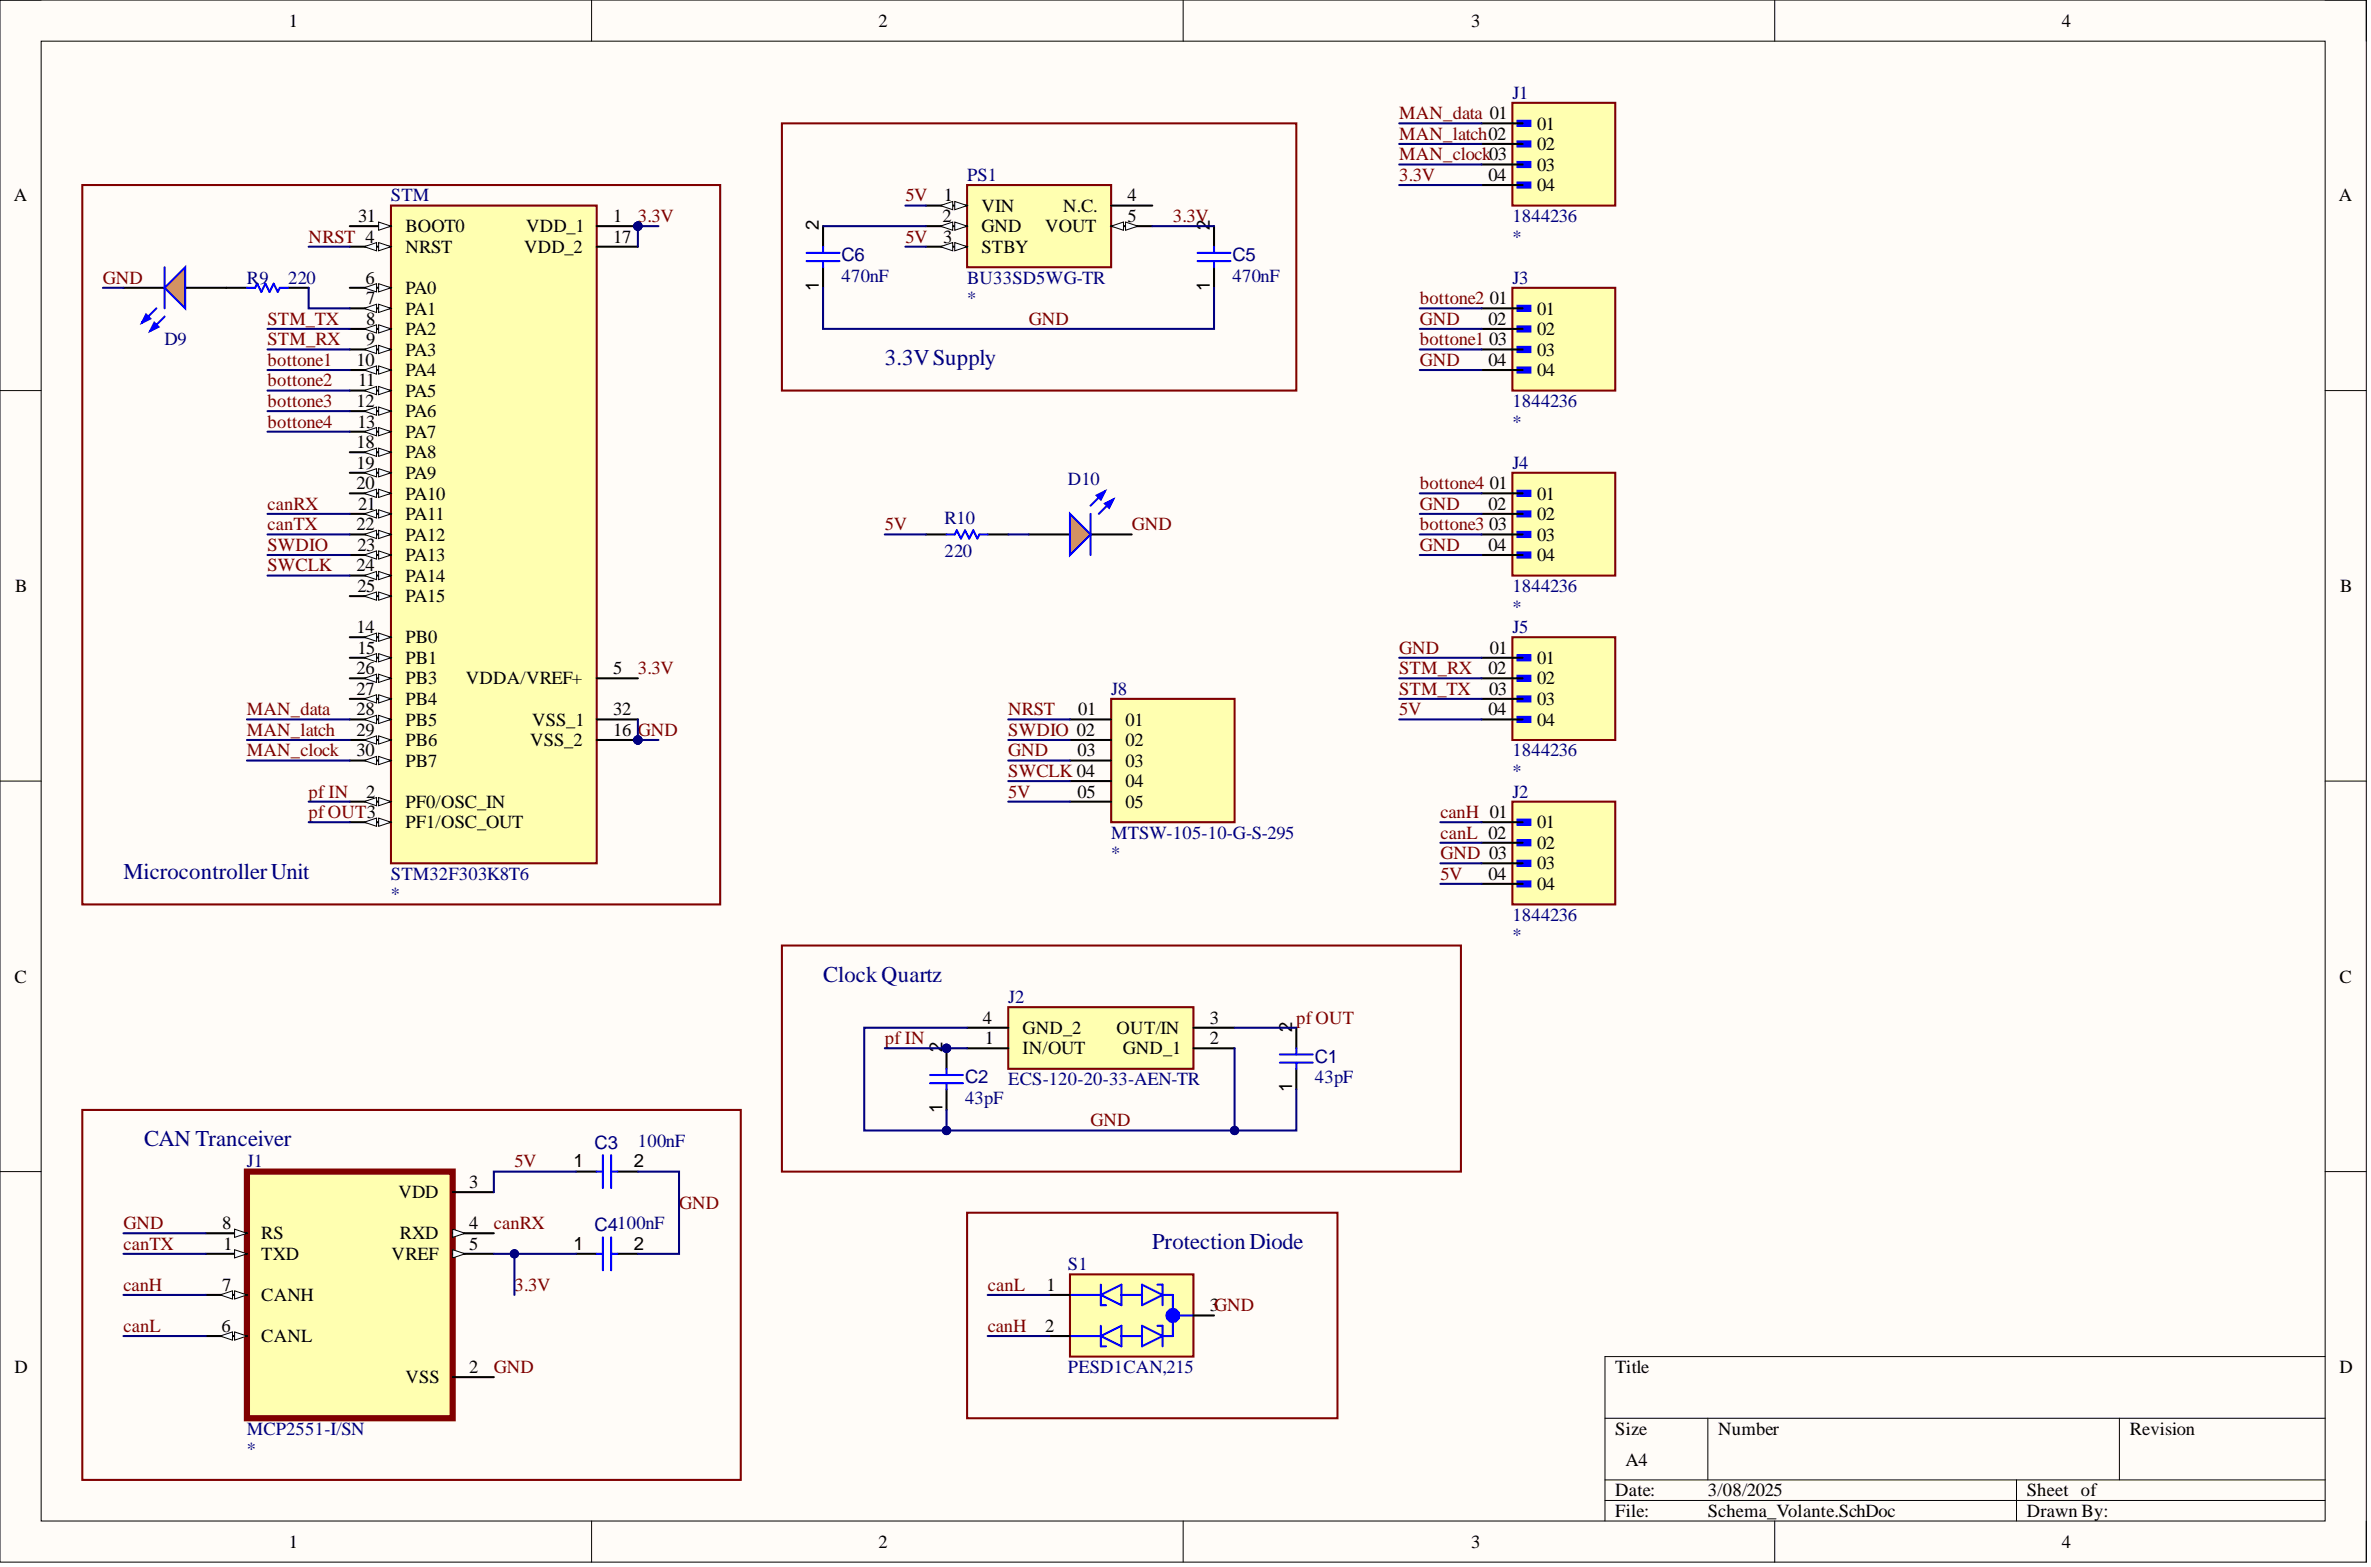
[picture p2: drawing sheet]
<svg xmlns="http://www.w3.org/2000/svg" width="292mm" height="193mm" viewBox="0 0 292 193" stroke-linecap="round" stroke-linejoin="round" font-family="sans-serif">
<defs><g id="words">
<g font-size="2.8" fill="#000080">
<text x="109" y="45">3.3VSupply</text>
<text x="15.2" y="108.3">MicrocontrollerUnit</text>
<text x="101.4" y="120.9">ClockQuartz</text>
<text x="17.7" y="141.2">CAN Tranceiver</text>
<text x="142" y="153.8">ProtectionDiode</text>
</g>
<g font-size="2.3">
<text x="35.6" y="3.3">1</text>
<text x="108.2" y="3.3">2</text>
<text x="181.3" y="3.3">3</text>
<text x="254" y="3.3">4</text>
<text x="189.4" y="16">01</text>
<text x="183.4" y="22.3">04</text>
<text x="189.4" y="18.5">02</text>
<text x="189.4" y="21">03</text>
<text x="189.4" y="23.5">04</text>
<text x="1.7" y="24.8">A</text>
<text x="44.1" y="27.3">31</text>
<text x="49.9" y="28.6">BOOT0</text>
<text x="64.8" y="28.6">VDD_1</text>
<text x="75.5" y="27.3">1</text>
<text x="75.5" y="29.9">17</text>
<text x="100.9" y="28.4" transform="rotate(-90 100.9 28.4)">2</text>
<text x="116.1" y="27.3">2</text>
<text x="116.2" y="29.9">3</text>
<text x="116.3" y="24.8">1</text>
<text x="120.9" y="26.1">VIN</text>
<text x="120.9" y="28.6">GND</text>
<text x="128.8" y="28.6">VOUT</text>
<text x="131" y="26.1">N.C.</text>
<text x="138.9" y="24.8">4</text>
<text x="138.9" y="27.3">5</text>
<text x="149.1" y="28.4" transform="rotate(-90 149.1 28.4)">2</text>
<text x="288.1" y="24.8">A</text>
<text x="45" y="34.9">6</text>
<text x="49.9" y="31.1">NRST</text>
<text x="64.6" y="31.1">VDD_2</text>
<text x="100.9" y="35.8" transform="rotate(-90 100.9 35.8)">1</text>
<text x="120.9" y="31.1">STBY</text>
<text x="149.1" y="35.8" transform="rotate(-90 149.1 35.8)">1</text>
<text x="45.1" y="37.5">7</text>
<text x="45.1" y="40">8</text>
<text x="49.9" y="36.2">PA0</text>
<text x="49.9" y="38.7">PA1</text>
<text x="49.9" y="41.3">PA2</text>
<text x="183.4" y="40">02</text>
<text x="183.5" y="37.5">01</text>
<text x="189.4" y="38.7">01</text>
<text x="189.4" y="41.3">02</text>
<text x="43.9" y="45.1">10</text>
<text x="44.1" y="47.6">11</text>
<text x="45.1" y="42.5">9</text>
<text x="49.9" y="43.8">PA3</text>
<text x="49.9" y="46.3">PA4</text>
<text x="183.4" y="45.1">04</text>
<text x="183.4" y="42.5">03</text>
<text x="189.4" y="43.8">03</text>
<text x="189.4" y="46.3">04</text>
<text x="43.9" y="50.1">12</text>
<text x="44" y="52.7">13</text>
<text x="49.9" y="48.9">PA5</text>
<text x="49.9" y="51.4">PA6</text>
<text x="49.9" y="53.9">PA7</text>
<text x="43.9" y="55.2">18</text>
<text x="43.9" y="57.7">19</text>
<text x="49.9" y="56.5">PA8</text>
<text x="49.9" y="59">PA9</text>
<text x="43.9" y="60.2">20</text>
<text x="43.9" y="65.3">22</text>
<text x="44.1" y="62.8">21</text>
<text x="49.9" y="61.5">PA10</text>
<text x="49.9" y="64">PA11</text>
<text x="183.4" y="62.8">02</text>
<text x="183.4" y="65.3">03</text>
<text x="183.5" y="60.2">01</text>
<text x="189.4" y="61.5">01</text>
<text x="189.4" y="64">02</text>
<text x="43.9" y="70.4">24</text>
<text x="44" y="67.8">23</text>
<text x="49.9" y="66.6">PA12</text>
<text x="49.9" y="69.1">PA13</text>
<text x="49.9" y="71.6">PA14</text>
<text x="183.4" y="67.8">04</text>
<text x="189.4" y="66.6">03</text>
<text x="189.4" y="69.1">04</text>
<text x="1.9" y="72.9">B</text>
<text x="43.9" y="78">14</text>
<text x="44" y="72.9">25</text>
<text x="49.9" y="74.2">PA15</text>
<text x="288.3" y="72.9">B</text>
<text x="43.9" y="83">26</text>
<text x="44" y="80.5">15</text>
<text x="49.9" y="79.2">PB0</text>
<text x="49.9" y="81.8">PB1</text>
<text x="75.5" y="83">5</text>
<text x="183.4" y="83">02</text>
<text x="183.5" y="80.5">01</text>
<text x="189.4" y="81.8">01</text>
<text x="43.9" y="85.6">27</text>
<text x="43.9" y="88.1">28</text>
<text x="49.9" y="84.3">PB3</text>
<text x="49.9" y="86.8">PB4</text>
<text x="49.9" y="89.4">PB5</text>
<text x="57.4" y="84.3">VDDA/VREF+</text>
<text x="65.6" y="89.4">VSS_1</text>
<text x="75.5" y="88.1">32</text>
<text x="132.8" y="88.1">01</text>
<text x="138.7" y="89.4">01</text>
<text x="183.4" y="88.1">04</text>
<text x="183.4" y="85.6">03</text>
<text x="189.4" y="84.3">02</text>
<text x="189.4" y="86.8">03</text>
<text x="189.4" y="89.4">04</text>
<text x="43.9" y="90.6">29</text>
<text x="43.9" y="93.2">30</text>
<text x="49.9" y="91.9">PB6</text>
<text x="49.9" y="94.4">PB7</text>
<text x="65.3" y="91.9">VSS_2</text>
<text x="75.5" y="90.6">16 GND</text>
<text x="132.7" y="93.2">03</text>
<text x="138.7" y="91.9">02</text>
<text x="138.7" y="94.4">03</text>
<text x="45.1" y="98.2">2</text>
<text x="49.9" y="99.5">PF0/OSC_IN</text>
<text x="132.7" y="98.2">05</text>
<text x="138.7" y="96.9">04</text>
<text x="138.7" y="99.5">05</text>
<text x="49.9" y="102">PF1/OSC_OUT</text>
<text x="189.4" y="102">01</text>
<text x="189.4" y="104.5">02</text>
<text x="189.4" y="107.1">03</text>
<text x="183.4" y="108.3">04</text>
<text x="189.4" y="109.6">04</text>
<text x="1.8" y="121">C</text>
<text x="288.2" y="121">C</text>
<text x="116.1" y="129.6" transform="rotate(-90 116.1 129.6)">2</text>
<text x="121.1" y="126.1">4</text>
<text x="121.3" y="128.6">1</text>
<text x="126" y="129.9">IN/OUT</text>
<text x="126" y="127.3">GND_2</text>
<text x="137.6" y="127.3">OUT/IN</text>
<text x="138.3" y="129.9">GND_1</text>
<text x="149.1" y="128.6">2</text>
<text x="149.1" y="126.1">3</text>
<text x="159.2" y="127.1" transform="rotate(-90 159.2 127.1)">2</text>
<text x="116.1" y="137" transform="rotate(-90 116.1 137)">1</text>
<text x="159.2" y="134.5" transform="rotate(-90 159.2 134.5)">1</text>
<text x="70.6" y="143.8">1</text>
<text x="78.1" y="143.8">2</text>
<text x="49.1" y="147.6">VDD</text>
<text x="57.8" y="146.3">3</text>
<text x="27.4" y="151.4">8</text>
<text x="27.5" y="153.9">1</text>
<text x="32.2" y="152.6">RS</text>
<text x="32.2" y="155.2">TXD</text>
<text x="48.2" y="155.2">VREF</text>
<text x="49.3" y="152.6">RXD</text>
<text x="57.8" y="151.4">4</text>
<text x="57.8" y="153.9">5</text>
<text x="70.6" y="153.9">1</text>
<text x="78.1" y="153.9">2</text>
<text x="27.4" y="159">7</text>
<text x="32.2" y="160.2">CANH</text>
<text x="128.9" y="159">1</text>
<text x="149.1" y="161.5">3GND</text>
<text x="27.3" y="164">6</text>
<text x="32.2" y="165.3">CANL</text>
<text x="128.8" y="164">2</text>
<text x="1.8" y="169.1">D</text>
<text x="49.9" y="170.3">VSS</text>
<text x="57.8" y="169.1">2</text>
<text x="199" y="169.1">Title</text>
<text x="288.2" y="169.1">D</text>
<text x="199" y="176.7">Size</text>
<text x="211.7" y="176.7">Number</text>
<text x="262.4" y="176.7">Revision</text>
<text x="199" y="184.3">Date:</text>
<text x="200.3" y="180.5">A4</text>
<text x="210.4" y="184.3">3/08/2025</text>
<text x="249.7" y="184.3">Sheet of</text>
<text x="35.6" y="190.6">1</text>
<text x="108.2" y="190.6">2</text>
<text x="181.3" y="190.6">3</text>
<text x="199" y="186.8">File:</text>
<text x="210.4" y="186.8">Schema_Volante.SchDoc</text>
<text x="249.7" y="186.8">Drawn By:</text>
<text x="254" y="190.6">4</text>
</g>
<g font-size="2.3" fill="#800000">
<text x="172.4" y="14.7">MAN_data 01</text>
<text x="172.4" y="17.2">MAN_latch02</text>
<text x="172.4" y="19.7">MAN_clock03</text>
<text x="172.4" y="22.3">3.3V</text>
<text x="38" y="29.9">NRST 4</text>
<text x="78.6" y="27.3">3.3V</text>
<text x="111.5" y="24.8">5V</text>
<text x="111.5" y="29.9">5V</text>
<text x="144.5" y="27.3">3.3V</text>
<text x="12.7" y="34.9">GND</text>
<text x="33" y="40">STM_TX</text>
<text x="126.7" y="40">GND</text>
<text x="174.9" y="37.5">bottone2</text>
<text x="174.9" y="40">GND</text>
<text x="33" y="42.5">STM_RX</text>
<text x="33" y="45.1">bottone1</text>
<text x="33" y="47.6">bottone2</text>
<text x="174.9" y="42.5">bottone1</text>
<text x="174.9" y="45.1">GND</text>
<text x="33" y="50.1">bottone3</text>
<text x="33" y="52.7">bottone4</text>
<text x="33" y="62.8">canRX</text>
<text x="33" y="65.3">canTX</text>
<text x="109" y="65.3">5V</text>
<text x="139.4" y="65.3">GND</text>
<text x="174.9" y="60.2">bottone4</text>
<text x="174.9" y="62.8">GND</text>
<text x="174.9" y="65.3">bottone3</text>
<text x="33" y="67.8">SWDIO</text>
<text x="33" y="70.4">SWCLK</text>
<text x="174.9" y="67.8">GND</text>
<text x="78.6" y="83">3.3V</text>
<text x="172.4" y="80.5">GND</text>
<text x="172.4" y="83">STM_RX</text>
<text x="30.4" y="88.1">MAN_data</text>
<text x="124.2" y="88.1">NRST</text>
<text x="172.4" y="85.6">STM_TX</text>
<text x="172.4" y="88.1">5V</text>
<text x="30.4" y="90.6">MAN_latch</text>
<text x="30.4" y="93.2">MAN_clock</text>
<text x="124.2" y="90.6">SWDIO 02</text>
<text x="124.2" y="93.2">GND</text>
<text x="124.2" y="95.7">SWCLK 04</text>
<text x="38" y="98.2">pf IN</text>
<text x="38" y="100.7">pfOUT3</text>
<text x="124.2" y="98.2">5V</text>
<text x="177.4" y="100.7">canH 01</text>
<text x="177.4" y="103.3">canL 02</text>
<text x="177.4" y="105.8">GND 03</text>
<text x="177.4" y="108.3">5V</text>
<text x="109" y="128.6">pf IN</text>
<text x="159.7" y="126.1">pfOUT</text>
<text x="63.4" y="143.8">5V</text>
<text x="134.4" y="138.7">GND</text>
<text x="83.7" y="148.8">GND</text>
<text x="15.2" y="151.4">GND</text>
<text x="15.2" y="153.9">canTX</text>
<text x="60.8" y="151.4">canRX</text>
<text x="15.2" y="159">canH</text>
<text x="63.4" y="159">3.3V</text>
<text x="121.7" y="159">canL</text>
<text x="15.2" y="164">canL</text>
<text x="121.7" y="164">canH</text>
<text x="60.8" y="169.1">GND</text>
</g>
<g font-size="2.3" fill="#000080">
<text x="186.3" y="12.2">J1</text>
<text x="119.1" y="22.3">PS1</text>
<text x="48.2" y="24.8">STM</text>
<text x="186.3" y="29.9">*</text>
<text x="186.3" y="27.3">1844236</text>
<text x="30.4" y="34.9">R9</text>
<text x="35.5" y="34.9">220</text>
<text x="103.7" y="34.7">470nF</text>
<text x="103.7" y="32.2">C6</text>
<text x="119.1" y="34.9">BU33SD5WG-TR</text>
<text x="151.8" y="34.7">470nF</text>
<text x="151.8" y="32.2">C5</text>
<text x="186.3" y="34.9">J3</text>
<text x="119.1" y="37.5">*</text>
<text x="20.3" y="42.5">D9</text>
<text x="186.3" y="52.7">*</text>
<text x="186.3" y="50.1">1844236</text>
<text x="131.6" y="59.7">D10</text>
<text x="186.3" y="57.7">J4</text>
<text x="116.4" y="64.5">R10</text>
<text x="116.4" y="68.6">220</text>
<text x="186.3" y="78">J5</text>
<text x="186.3" y="75.4">*</text>
<text x="186.3" y="72.9">1844236</text>
<text x="136.9" y="85.6">J8</text>
<text x="186.3" y="95.7">*</text>
<text x="186.3" y="93.2">1844236</text>
<text x="186.3" y="98.2">J2</text>
<text x="136.9" y="105.8">*</text>
<text x="136.9" y="103.3">MTSW-105-10-G-S-295</text>
<text x="48.2" y="110.9">*</text>
<text x="48.2" y="108.3">STM32F303K8T6</text>
<text x="186.3" y="113.4">1844236</text>
<text x="186.3" y="115.9">*</text>
<text x="124.2" y="123.5">J2</text>
<text x="162" y="130.9">C1</text>
<text x="118.9" y="135.9">43pF</text>
<text x="118.9" y="133.4">C2</text>
<text x="124.2" y="133.6">ECS-120-20-33-AEN-TR</text>
<text x="162" y="133.4">43pF</text>
<text x="30.4" y="143.8">J1</text>
<text x="73.3" y="141.5">C3</text>
<text x="78.6" y="141.2">100nF</text>
<text x="73.3" y="151.6">C4100nF</text>
<text x="131.6" y="156.4">S1</text>
<text x="131.6" y="169.1">PESD1CAN,215</text>
<text x="30.4" y="179.2">*</text>
<text x="30.4" y="176.7">MCP2551-I/SN</text>
</g>
</g></defs>
<path d="M0 0h291.5v192.4h-291.5z" fill-rule="evenodd" fill="#fffcf8"/>
<path d="M0 0h291.5v192.4h-291.5z" fill="none" stroke="#000" stroke-width=".12"/>
<path d="M5.1 5.1h281.4v182.2h-281.4z" fill-rule="evenodd" fill="#fffcf8"/>
<g fill="none" stroke="#000" stroke-width=".12">
<path d="M0 0h5.1M5.1 5.1h281.4v182.2h-281.4zM72.9 0v5.1M145.8 0v5.1M218.6 0v5.1M286.5 0h5v5.1M0 48.1h5.1M286.5 48.1h5M0 96.2h5.1M286.5 96.2h5M0 144.3h5.1M286.5 144.3h5"/>
<path d="M197.7 174.7h88.8M210.4 174.7v7.5M261.1 174.7v7.5M286.5 167.1h-88.8v20.2M72.9 187.3v5.1M145.8 187.3v5.1M197.7 182.2h88.8M197.7 184.8h88.8M218.6 187.3v5.1M248.4 182.2v5.1M291.5 187.3v5.1"/>
</g>
<circle cx="78.6" cy="27.8" r=".51" fill="#000080"/>
<circle cx="78.6" cy="27.8" r=".51" fill="none" stroke="#000080" stroke-width=".12"/>
<circle cx="78.6" cy="91.1" r=".51" fill="#000080"/>
<circle cx="78.6" cy="91.1" r=".51" fill="none" stroke="#000080" stroke-width=".12"/>
<path d="M48.2 25.3h25.3v81h-25.3z" fill-rule="evenodd" fill="#ffffb0"/>
<path d="M48.2 25.3h25.3v81h-25.3z" fill="none" stroke="#800000" stroke-width=".25"/>
<path d="M43.1 27.8h5.1" fill="none" stroke="#000" stroke-width=".25"/>
<path d="M46.6 27.3l1.6 .5-1.6 .6z" fill="#f8fcff"/>
<path d="M46.6 27.3l1.6 .5-1.6 .6z" fill="none" stroke="#000" stroke-width=".12"/>
<path d="M43.1 30.4h5.1" fill="none" stroke="#000" stroke-width=".25"/>
<path d="M46.6 29.9l1.6 .5-1.6 .5z" fill="#f8fcff"/>
<path d="M46.6 29.9l1.6 .5-1.6 .5z" fill="none" stroke="#000" stroke-width=".12"/>
<path d="M44.9 30.4l1.5-.5v1z" fill="#f8fcff"/>
<path d="M44.9 30.4l1.5-.5v1z" fill="none" stroke="#000" stroke-width=".12"/>
<path d="M43.1 35.4h5.1" fill="none" stroke="#000" stroke-width=".25"/>
<path d="M46.6 34.9l1.6 .5-1.6 .5z" fill="#f8fcff"/>
<path d="M46.6 34.9l1.6 .5-1.6 .5z" fill="none" stroke="#000" stroke-width=".12"/>
<path d="M44.9 35.4l1.5-.5v1z" fill="#f8fcff"/>
<path d="M44.9 35.4l1.5-.5v1z" fill="none" stroke="#000" stroke-width=".12"/>
<path d="M43.1 38h5.1" fill="none" stroke="#000" stroke-width=".25"/>
<path d="M46.6 37.5l1.6 .5-1.6 .5z" fill="#f8fcff"/>
<path d="M46.6 37.5l1.6 .5-1.6 .5z" fill="none" stroke="#000" stroke-width=".12"/>
<path d="M44.9 38l1.5-.5v1z" fill="#f8fcff"/>
<path d="M44.9 38l1.5-.5v1z" fill="none" stroke="#000" stroke-width=".12"/>
<path d="M43.1 40.5h5.1" fill="none" stroke="#000" stroke-width=".25"/>
<path d="M46.6 40l1.6 .5-1.6 .5z" fill="#f8fcff"/>
<path d="M46.6 40l1.6 .5-1.6 .5z" fill="none" stroke="#000" stroke-width=".12"/>
<path d="M44.9 40.5l1.5-.5v1z" fill="#f8fcff"/>
<path d="M44.9 40.5l1.5-.5v1z" fill="none" stroke="#000" stroke-width=".12"/>
<path d="M43.1 43h5.1" fill="none" stroke="#000" stroke-width=".25"/>
<path d="M46.6 42.5l1.6 .5-1.6 .5z" fill="#f8fcff"/>
<path d="M46.6 42.5l1.6 .5-1.6 .5z" fill="none" stroke="#000" stroke-width=".12"/>
<path d="M44.9 43l1.5-.5v1z" fill="#f8fcff"/>
<path d="M44.9 43l1.5-.5v1z" fill="none" stroke="#000" stroke-width=".12"/>
<path d="M43.1 45.6h5.1" fill="none" stroke="#000" stroke-width=".25"/>
<path d="M46.6 45.1l1.6 .5-1.6 .5z" fill="#f8fcff"/>
<path d="M46.6 45.1l1.6 .5-1.6 .5z" fill="none" stroke="#000" stroke-width=".12"/>
<path d="M44.9 45.6l1.5-.5v1z" fill="#f8fcff"/>
<path d="M44.9 45.6l1.5-.5v1z" fill="none" stroke="#000" stroke-width=".12"/>
<path d="M43.1 48.1h5.1" fill="none" stroke="#000" stroke-width=".25"/>
<path d="M46.6 47.6l1.6 .5-1.6 .5z" fill="#f8fcff"/>
<path d="M46.6 47.6l1.6 .5-1.6 .5z" fill="none" stroke="#000" stroke-width=".12"/>
<path d="M44.9 48.1l1.5-.5v1z" fill="#f8fcff"/>
<path d="M44.9 48.1l1.5-.5v1z" fill="none" stroke="#000" stroke-width=".12"/>
<path d="M43.1 50.6h5.1" fill="none" stroke="#000" stroke-width=".25"/>
<path d="M46.6 50.1l1.6 .5-1.6 .5z" fill="#f8fcff"/>
<path d="M46.6 50.1l1.6 .5-1.6 .5z" fill="none" stroke="#000" stroke-width=".12"/>
<path d="M44.9 50.6l1.5-.5v1z" fill="#f8fcff"/>
<path d="M44.9 50.6l1.5-.5v1z" fill="none" stroke="#000" stroke-width=".12"/>
<path d="M43.1 53.2h5.1" fill="none" stroke="#000" stroke-width=".25"/>
<path d="M46.6 52.7l1.6 .5-1.6 .5z" fill="#f8fcff"/>
<path d="M46.6 52.7l1.6 .5-1.6 .5z" fill="none" stroke="#000" stroke-width=".12"/>
<path d="M44.9 53.2l1.5-.5v1z" fill="#f8fcff"/>
<path d="M44.9 53.2l1.5-.5v1z" fill="none" stroke="#000" stroke-width=".12"/>
<path d="M43.1 55.7h5.1" fill="none" stroke="#000" stroke-width=".25"/>
<path d="M46.6 55.2l1.6 .5-1.6 .5z" fill="#f8fcff"/>
<path d="M46.6 55.2l1.6 .5-1.6 .5z" fill="none" stroke="#000" stroke-width=".12"/>
<path d="M44.9 55.7l1.5-.5v1z" fill="#f8fcff"/>
<path d="M44.9 55.7l1.5-.5v1z" fill="none" stroke="#000" stroke-width=".12"/>
<path d="M43.1 58.2h5.1" fill="none" stroke="#000" stroke-width=".25"/>
<path d="M46.6 57.7l1.6 .5-1.6 .5z" fill="#f8fcff"/>
<path d="M46.6 57.7l1.6 .5-1.6 .5z" fill="none" stroke="#000" stroke-width=".12"/>
<path d="M44.9 58.2l1.5-.5v1z" fill="#f8fcff"/>
<path d="M44.9 58.2l1.5-.5v1z" fill="none" stroke="#000" stroke-width=".12"/>
<path d="M43.1 60.8h5.1" fill="none" stroke="#000" stroke-width=".25"/>
<path d="M46.6 60.2l1.6 .6-1.6 .5z" fill="#f8fcff"/>
<path d="M46.6 60.2l1.6 .6-1.6 .5z" fill="none" stroke="#000" stroke-width=".12"/>
<path d="M44.9 60.8l1.5-.6v1.1z" fill="#f8fcff"/>
<path d="M44.9 60.8l1.5-.6v1.1z" fill="none" stroke="#000" stroke-width=".12"/>
<path d="M43.1 63.3h5.1" fill="none" stroke="#000" stroke-width=".25"/>
<path d="M46.6 62.8l1.6 .5-1.6 .5z" fill="#f8fcff"/>
<path d="M46.6 62.8l1.6 .5-1.6 .5z" fill="none" stroke="#000" stroke-width=".12"/>
<path d="M44.9 63.3l1.5-.5v1z" fill="#f8fcff"/>
<path d="M44.9 63.3l1.5-.5v1z" fill="none" stroke="#000" stroke-width=".12"/>
<path d="M43.1 65.8h5.1" fill="none" stroke="#000" stroke-width=".25"/>
<path d="M46.6 65.3l1.6 .5-1.6 .5z" fill="#f8fcff"/>
<path d="M46.6 65.3l1.6 .5-1.6 .5z" fill="none" stroke="#000" stroke-width=".12"/>
<path d="M44.9 65.8l1.5-.5v1z" fill="#f8fcff"/>
<path d="M44.9 65.8l1.5-.5v1z" fill="none" stroke="#000" stroke-width=".12"/>
<path d="M43.1 68.3h5.1" fill="none" stroke="#000" stroke-width=".25"/>
<path d="M46.6 67.8l1.6 .5-1.6 .6z" fill="#f8fcff"/>
<path d="M46.6 67.8l1.6 .5-1.6 .6z" fill="none" stroke="#000" stroke-width=".12"/>
<path d="M44.9 68.3l1.5-.5v1.1z" fill="#f8fcff"/>
<path d="M44.9 68.3l1.5-.5v1.1z" fill="none" stroke="#000" stroke-width=".12"/>
<path d="M43.1 70.9h5.1" fill="none" stroke="#000" stroke-width=".25"/>
<path d="M46.6 70.4l1.6 .5-1.6 .5z" fill="#f8fcff"/>
<path d="M46.6 70.4l1.6 .5-1.6 .5z" fill="none" stroke="#000" stroke-width=".12"/>
<path d="M44.9 70.9l1.5-.5v1z" fill="#f8fcff"/>
<path d="M44.9 70.9l1.5-.5v1z" fill="none" stroke="#000" stroke-width=".12"/>
<path d="M43.1 73.4h5.1" fill="none" stroke="#000" stroke-width=".25"/>
<path d="M46.6 72.9l1.6 .5-1.6 .5z" fill="#f8fcff"/>
<path d="M46.6 72.9l1.6 .5-1.6 .5z" fill="none" stroke="#000" stroke-width=".12"/>
<path d="M44.9 73.4l1.5-.5v1z" fill="#f8fcff"/>
<path d="M44.9 73.4l1.5-.5v1z" fill="none" stroke="#000" stroke-width=".12"/>
<path d="M43.1 78.5h5.1" fill="none" stroke="#000" stroke-width=".25"/>
<path d="M46.6 78l1.6 .5-1.6 .5z" fill="#f8fcff"/>
<path d="M46.6 78l1.6 .5-1.6 .5z" fill="none" stroke="#000" stroke-width=".12"/>
<path d="M44.9 78.5l1.5-.5v1z" fill="#f8fcff"/>
<path d="M44.9 78.5l1.5-.5v1z" fill="none" stroke="#000" stroke-width=".12"/>
<path d="M43.1 81h5.1" fill="none" stroke="#000" stroke-width=".25"/>
<path d="M46.6 80.5l1.6 .5-1.6 .5z" fill="#f8fcff"/>
<path d="M46.6 80.5l1.6 .5-1.6 .5z" fill="none" stroke="#000" stroke-width=".12"/>
<path d="M44.9 81l1.5-.5v1z" fill="#f8fcff"/>
<path d="M44.9 81l1.5-.5v1z" fill="none" stroke="#000" stroke-width=".12"/>
<path d="M43.1 83.5h5.1" fill="none" stroke="#000" stroke-width=".25"/>
<path d="M46.6 83l1.6 .5-1.6 .5z" fill="#f8fcff"/>
<path d="M46.6 83l1.6 .5-1.6 .5z" fill="none" stroke="#000" stroke-width=".12"/>
<path d="M44.9 83.5l1.5-.5v1z" fill="#f8fcff"/>
<path d="M44.9 83.5l1.5-.5v1z" fill="none" stroke="#000" stroke-width=".12"/>
<path d="M43.1 86.1h5.1" fill="none" stroke="#000" stroke-width=".25"/>
<path d="M46.6 85.6l1.6 .5-1.6 .5z" fill="#f8fcff"/>
<path d="M46.6 85.6l1.6 .5-1.6 .5z" fill="none" stroke="#000" stroke-width=".12"/>
<path d="M44.9 86.1l1.5-.5v1z" fill="#f8fcff"/>
<path d="M44.9 86.1l1.5-.5v1z" fill="none" stroke="#000" stroke-width=".12"/>
<path d="M43.1 88.6h5.1" fill="none" stroke="#000" stroke-width=".25"/>
<path d="M46.6 88.1l1.6 .5-1.6 .5z" fill="#f8fcff"/>
<path d="M46.6 88.1l1.6 .5-1.6 .5z" fill="none" stroke="#000" stroke-width=".12"/>
<path d="M44.9 88.6l1.5-.5v1z" fill="#f8fcff"/>
<path d="M44.9 88.6l1.5-.5v1z" fill="none" stroke="#000" stroke-width=".12"/>
<path d="M43.1 91.1h5.1" fill="none" stroke="#000" stroke-width=".25"/>
<path d="M46.6 90.6l1.6 .5-1.6 .5z" fill="#f8fcff"/>
<path d="M46.6 90.6l1.6 .5-1.6 .5z" fill="none" stroke="#000" stroke-width=".12"/>
<path d="M44.9 91.1l1.5-.5v1z" fill="#f8fcff"/>
<path d="M44.9 91.1l1.5-.5v1z" fill="none" stroke="#000" stroke-width=".12"/>
<path d="M43.1 93.7h5.1" fill="none" stroke="#000" stroke-width=".25"/>
<path d="M46.6 93.2l1.6 .5-1.6 .5z" fill="#f8fcff"/>
<path d="M46.6 93.2l1.6 .5-1.6 .5z" fill="none" stroke="#000" stroke-width=".12"/>
<path d="M44.9 93.7l1.5-.5v1z" fill="#f8fcff"/>
<path d="M44.9 93.7l1.5-.5v1z" fill="none" stroke="#000" stroke-width=".12"/>
<path d="M43.1 98.7h5.1" fill="none" stroke="#000" stroke-width=".25"/>
<path d="M46.6 98.2l1.6 .5-1.6 .5z" fill="#f8fcff"/>
<path d="M46.6 98.2l1.6 .5-1.6 .5z" fill="none" stroke="#000" stroke-width=".12"/>
<path d="M44.9 98.7l1.5-.5v1z" fill="#f8fcff"/>
<path d="M44.9 98.7l1.5-.5v1z" fill="none" stroke="#000" stroke-width=".12"/>
<path d="M43.1 101.3h5.1" fill="none" stroke="#000" stroke-width=".25"/>
<path d="M46.6 100.7l1.6 .6-1.6 .5z" fill="#f8fcff"/>
<path d="M46.6 100.7l1.6 .6-1.6 .5z" fill="none" stroke="#000" stroke-width=".12"/>
<path d="M44.9 101.3l1.5-.6v1.1z" fill="#f8fcff"/>
<path d="M44.9 101.3l1.5-.6v1.1z" fill="none" stroke="#000" stroke-width=".12"/>
<path d="M73.5 27.8h5.1" fill="none" stroke="#000" stroke-width=".25"/>
<circle cx="78.6" cy="27.8" r=".51" fill="#000080"/>
<circle cx="78.6" cy="27.8" r=".51" fill="none" stroke="#000080" stroke-width=".12"/>
<path d="M73.5 30.4h5.1M73.5 83.5h5.1M73.5 88.6h5.1M73.5 91.1h5.1" fill="none" stroke="#000" stroke-width=".25"/>
<circle cx="78.6" cy="91.1" r=".51" fill="#000080"/>
<circle cx="78.6" cy="91.1" r=".51" fill="none" stroke="#000080" stroke-width=".12"/>
<path d="M119.1 22.8h17.8v10.1h-17.8z" fill-rule="evenodd" fill="#ffffb0"/>
<path d="M119.1 22.8h17.8v10.1h-17.8z" fill="none" stroke="#800000" stroke-width=".25"/>
<path d="M114.1 25.3h5" fill="none" stroke="#000" stroke-width=".25"/>
<path d="M117.6 24.8l1.5 .5-1.5 .5z" fill="#f8fcff"/>
<path d="M117.6 24.8l1.5 .5-1.5 .5z" fill="none" stroke="#000" stroke-width=".12"/>
<path d="M115.8 25.3l1.6-.5v1z" fill="#f8fcff"/>
<path d="M115.8 25.3l1.6-.5v1z" fill="none" stroke="#000" stroke-width=".12"/>
<path d="M114.1 27.8h5M136.9 25.3h5.1" fill="none" stroke="#000" stroke-width=".25"/>
<path d="M117.6 27.3l1.5 .5-1.5 .6z" fill="#f8fcff"/>
<path d="M117.6 27.3l1.5 .5-1.5 .6z" fill="none" stroke="#000" stroke-width=".12"/>
<path d="M115.8 27.8l1.6-.5v1.1z" fill="#f8fcff"/>
<path d="M115.8 27.8l1.6-.5v1.1z" fill="none" stroke="#000" stroke-width=".12"/>
<path d="M136.9 27.8h5.1" fill="none" stroke="#000" stroke-width=".25"/>
<path d="M136.9 27.8l1.5-.5v1.1z" fill="#f8fcff"/>
<path d="M136.9 27.8l1.5-.5v1.1z" fill="none" stroke="#000" stroke-width=".12"/>
<path d="M138.7 27.3l1.5 .5-1.5 .6z" fill="#f8fcff"/>
<path d="M138.7 27.3l1.5 .5-1.5 .6z" fill="none" stroke="#000" stroke-width=".12"/>
<path d="M114.1 30.4h5" fill="none" stroke="#000" stroke-width=".25"/>
<path d="M117.6 29.9l1.5 .5-1.5 .5z" fill="#f8fcff"/>
<path d="M117.6 29.9l1.5 .5-1.5 .5z" fill="none" stroke="#000" stroke-width=".12"/>
<path d="M115.8 30.4l1.6-.5v1z" fill="#f8fcff"/>
<path d="M115.8 30.4l1.6-.5v1z" fill="none" stroke="#000" stroke-width=".12"/>
<path d="M124.2 124h22.8v7.6h-22.8z" fill-rule="evenodd" fill="#ffffb0"/>
<path d="M124.2 124h22.8v7.6h-22.8z" fill="none" stroke="#800000" stroke-width=".25"/>
<path d="M119.1 129.1h5.1M119.1 126.6h5.1M147 129.1h5.1M147 126.6h5.1M159.7 126.6v2.5M159.7 131.6v2.6" fill="none" stroke="#000" stroke-width=".25"/>
<path d="M157.7 129.9h4M157.7 130.9h4M159.7 129.1v.8M159.7 130.9v.7" fill="none" stroke="#00f" stroke-width=".25"/>
<circle cx="116.6" cy="129.1" r=".51" fill="#000080"/>
<circle cx="116.6" cy="129.1" r=".51" fill="none" stroke="#000080" stroke-width=".12"/>
<path d="M116.6 129.1v2.5M116.6 134.2v2.5" fill="none" stroke="#000" stroke-width=".25"/>
<circle cx="116.6" cy="129.1" r=".51" fill="#000080"/>
<circle cx="116.6" cy="129.1" r=".51" fill="none" stroke="#000080" stroke-width=".12"/>
<g fill="none" stroke="#00f" stroke-width=".25">
<path d="M99.4 31.1h4M99.4 32.2h4M101.4 30.4v.7M101.4 32.2v.7M147.5 31.1h4.1M147.5 32.2h4.1M149.6 30.4v.7M149.6 32.2v.7M114.6 132.4h4M114.6 133.4h4M116.6 131.6v.8M116.6 133.4v.8"/>
<path d="M73.5 144.3h.8M73.5 154.4h.8M74.3 142.3v4M74.3 152.4v4M75.3 142.3v4M75.3 152.4v4M75.3 144.3h.7M75.3 154.4h.7"/>
</g>
<path d="M101.4 27.8v2.6M101.4 32.9v2.5M149.6 27.8v2.6M149.6 32.9v2.5M71 144.3h2.5M71 154.4h2.5M76 144.3h2.6M76 154.4h2.6" fill="none" stroke="#000" stroke-width=".25"/>
<path d="M131.8 156.9h15.2v10.2h-15.2z" fill-rule="evenodd" fill="#ffffb0"/>
<path d="M131.8 156.9h15.2v10.2h-15.2z" fill="none" stroke="#800000" stroke-width=".25"/>
<g fill="none" stroke="#00f" stroke-width=".25">
<path d="M131.8 159.5h3.8M135.6 159.5l2.6-1.3v2.5zM135.6 158.2v2.5h.7M138.2 159.5h2.5M140.7 158.2l2.5 1.3-2.5 1.2zM142.6 158.2h.6v2.5M143.2 159.5h1.3v5h-1.3M131.8 164.5h3.8M135.6 163.3v2.5h.7M135.6 164.5l2.6-1.2v2.5zM138.2 164.5h2.5M140.7 163.3l2.5 1.2-2.5 1.3z"/>
<path d="M142.6 163.3h.6v2.5M144.5 162h2.5"/>
</g>
<circle cx="144.5" cy="162" r=".25" fill="none" stroke="#00f" stroke-width="1.3"/>
<path d="M129.3 159.5h2.5M129.3 164.5h2.5M147 162h2.6" fill="none" stroke="#000" stroke-width=".25"/>
<path d="M30.4 144.3h25.4v30.4h-25.4z" fill-rule="evenodd" fill="#ffffb0"/>
<path d="M30.4 144.3h25.4v30.4h-25.4z" fill="none" stroke="#800000" stroke-width=".76"/>
<path d="M25.3 151.9h5.1" fill="none" stroke="#000" stroke-width=".25"/>
<path d="M28.9 151.4l1.5 .5-1.5 .5z" fill="#f8fcff"/>
<path d="M28.9 151.4l1.5 .5-1.5 .5z" fill="none" stroke="#000" stroke-width=".12"/>
<path d="M25.3 154.4h5.1" fill="none" stroke="#000" stroke-width=".25"/>
<path d="M28.9 153.9l1.5 .5-1.5 .5z" fill="#f8fcff"/>
<path d="M28.9 153.9l1.5 .5-1.5 .5z" fill="none" stroke="#000" stroke-width=".12"/>
<path d="M25.3 159.5h5.1" fill="none" stroke="#000" stroke-width=".25"/>
<path d="M28.9 159l1.5 .5-1.5 .5z" fill="#f8fcff"/>
<path d="M28.9 159l1.5 .5-1.5 .5z" fill="none" stroke="#000" stroke-width=".12"/>
<path d="M27.1 159.5l1.5-.5v1z" fill="#f8fcff"/>
<path d="M27.1 159.5l1.5-.5v1z" fill="none" stroke="#000" stroke-width=".12"/>
<path d="M25.3 164.5h5.1" fill="none" stroke="#000" stroke-width=".25"/>
<path d="M28.9 164l1.5 .5-1.5 .5z" fill="#f8fcff"/>
<path d="M28.9 164l1.5 .5-1.5 .5z" fill="none" stroke="#000" stroke-width=".12"/>
<path d="M27.1 164.5l1.5-.5v1z" fill="#f8fcff"/>
<path d="M27.1 164.5l1.5-.5v1z" fill="none" stroke="#000" stroke-width=".12"/>
<path d="M55.8 146.8h5M55.8 151.9h5" fill="none" stroke="#000" stroke-width=".25"/>
<path d="M55.8 151.4l1.5 .5-1.5 .5z" fill="#f8fcff"/>
<path d="M55.8 151.4l1.5 .5-1.5 .5z" fill="none" stroke="#000" stroke-width=".12"/>
<path d="M55.8 154.4h5" fill="none" stroke="#000" stroke-width=".25"/>
<path d="M55.8 153.9l1.5 .5-1.5 .5z" fill="#f8fcff"/>
<path d="M55.8 153.9l1.5 .5-1.5 .5z" fill="none" stroke="#000" stroke-width=".12"/>
<path d="M27.9 35.4h2.5M35.5 35.4h2.5M114.1 65.8h2.5M121.7 65.8h2.5M55.8 169.6h5" fill="none" stroke="#000" stroke-width=".25"/>
<path d="M30.4 35.4h1l.3-.5 .5 1 .5-1 .5 1 .5-1 .5 1 .3-.5h1M116.6 65.8h1l.3-.5 .5 1 .5-1 .5 1 .5-1 .5 1 .3-.5h1" fill="none" stroke="#00f" stroke-width=".25"/>
<circle cx="78.6" cy="27.8" r=".51" fill="#000080"/>
<circle cx="78.6" cy="27.8" r=".51" fill="none" stroke="#000080" stroke-width=".12"/>
<circle cx="78.6" cy="91.1" r=".51" fill="#000080"/>
<circle cx="78.6" cy="91.1" r=".51" fill="none" stroke="#000080" stroke-width=".12"/>
<path d="M126.7 65.8h5.1M134.4 65.8h5" fill="none" stroke="#000" stroke-width=".25"/>
<path d="M131.8 63.3l2.6 2.5-2.6 2.5z" fill="#f90"/>
<path d="M131.8 63.3l2.6 2.5-2.6 2.5zM136.1 60.5l-1.7 1.8M137.1 61.5l-1.7 1.8" fill="none" stroke="#00f" stroke-width=".25"/>
<path d="M136.1 62l1-.5-.5 1z" fill="#00f"/>
<path d="M136.1 62l1-.5-.5 1z" fill="none" stroke="#00f" stroke-width=".25"/>
<path d="M135.1 61l1-.5-.5 1z" fill="#00f"/>
<path d="M134.4 63.3v5M135.1 61l1-.5-.5 1z" fill="none" stroke="#00f" stroke-width=".25"/>
<path d="M15.2 35.4h5.1M22.8 35.4h5.1" fill="none" stroke="#000" stroke-width=".25"/>
<path d="M20.3 35.4l2.5-2.5v5.1z" fill="#f90"/>
<path d="M19.3 38l-1.8 1.7M20.3 35.4l2.5-2.5v5.1zM20.3 39l-1.8 1.8" fill="none" stroke="#00f" stroke-width=".25"/>
<path d="M18 38.7l.5 .5-1 .5z" fill="#00f"/>
<path d="M18 38.7l.5 .5-1 .5z" fill="none" stroke="#00f" stroke-width=".25"/>
<path d="M19 39.7l.5 .6-1 .5z" fill="#00f"/>
<path d="M19 39.7l.5 .6-1 .5zM20.3 32.9v5.1" fill="none" stroke="#00f" stroke-width=".25"/>
<path d="M96.3 15.2h63.4v32.9h-63.4zM10.1 22.8h78.6v88.6h-78.6zM96.3 116.4h83.7v27.9h-83.7zM10.1 136.7h81.2v45.5h-81.2zM119.1 149.3h45.7v25.4h-45.7z" fill="none" stroke="#800000" stroke-width=".25"/>
<path d="M186.3 78.5h12.7v12.6h-12.7z" fill-rule="evenodd" fill="#ffffb0"/>
<path d="M186.3 78.5h12.7v12.6h-12.7z" fill="none" stroke="#800000" stroke-width=".25"/>
<path d="M187 80.7h1.5v.6h-1.5z" fill-rule="evenodd" fill="#00f"/>
<path d="M187 80.7h1.5v.6h-1.5z" fill="none" stroke="#00f" stroke-width=".25"/>
<path d="M187 83.2h1.5v.6h-1.5z" fill-rule="evenodd" fill="#00f"/>
<path d="M187 83.2h1.5v.6h-1.5z" fill="none" stroke="#00f" stroke-width=".25"/>
<path d="M187 85.7h1.5v.7h-1.5z" fill-rule="evenodd" fill="#00f"/>
<path d="M187 85.7h1.5v.7h-1.5z" fill="none" stroke="#00f" stroke-width=".25"/>
<path d="M187 88.3h1.5v.6h-1.5z" fill-rule="evenodd" fill="#00f"/>
<path d="M187 88.3h1.5v.6h-1.5z" fill="none" stroke="#00f" stroke-width=".25"/>
<path d="M182.5 81h5.1M182.5 83.5h5.1M182.5 86.1h5.1M182.5 88.6h5.1" fill="none" stroke="#000" stroke-width=".25"/>
<path d="M186.3 58.2h12.7v12.7h-12.7z" fill-rule="evenodd" fill="#ffffb0"/>
<path d="M186.3 58.2h12.7v12.7h-12.7z" fill="none" stroke="#800000" stroke-width=".25"/>
<path d="M187 60.4h1.5v.7h-1.5z" fill-rule="evenodd" fill="#00f"/>
<path d="M187 60.4h1.5v.7h-1.5z" fill="none" stroke="#00f" stroke-width=".25"/>
<path d="M187 63h1.5v.6h-1.5z" fill-rule="evenodd" fill="#00f"/>
<path d="M187 63h1.5v.6h-1.5z" fill="none" stroke="#00f" stroke-width=".25"/>
<path d="M187 65.5h1.5v.6h-1.5z" fill-rule="evenodd" fill="#00f"/>
<path d="M187 65.5h1.5v.6h-1.5z" fill="none" stroke="#00f" stroke-width=".25"/>
<path d="M187 68h1.5v.7h-1.5z" fill-rule="evenodd" fill="#00f"/>
<path d="M187 68h1.5v.7h-1.5z" fill="none" stroke="#00f" stroke-width=".25"/>
<path d="M182.5 60.8h5.1M182.5 63.3h5.1M182.5 65.8h5.1M182.5 68.3h5.1" fill="none" stroke="#000" stroke-width=".25"/>
<path d="M186.3 35.4h12.7v12.7h-12.7z" fill-rule="evenodd" fill="#ffffb0"/>
<path d="M186.3 35.4h12.7v12.7h-12.7z" fill="none" stroke="#800000" stroke-width=".25"/>
<path d="M187 37.7h1.5v.6h-1.5z" fill-rule="evenodd" fill="#00f"/>
<path d="M187 37.7h1.5v.6h-1.5z" fill="none" stroke="#00f" stroke-width=".25"/>
<path d="M187 40.2h1.5v.6h-1.5z" fill-rule="evenodd" fill="#00f"/>
<path d="M187 40.2h1.5v.6h-1.5z" fill="none" stroke="#00f" stroke-width=".25"/>
<path d="M187 42.7h1.5v.7h-1.5z" fill-rule="evenodd" fill="#00f"/>
<path d="M187 42.7h1.5v.7h-1.5z" fill="none" stroke="#00f" stroke-width=".25"/>
<path d="M187 45.3h1.5v.6h-1.5z" fill-rule="evenodd" fill="#00f"/>
<path d="M187 45.3h1.5v.6h-1.5z" fill="none" stroke="#00f" stroke-width=".25"/>
<path d="M182.5 38h5.1M182.5 40.5h5.1M182.5 43h5.1M182.5 45.6h5.1" fill="none" stroke="#000" stroke-width=".25"/>
<path d="M186.3 98.7h12.7v12.7h-12.7z" fill-rule="evenodd" fill="#ffffb0"/>
<path d="M186.3 98.7h12.7v12.7h-12.7z" fill="none" stroke="#800000" stroke-width=".25"/>
<path d="M187 100.9h1.5v.7h-1.5z" fill-rule="evenodd" fill="#00f"/>
<path d="M187 100.9h1.5v.7h-1.5z" fill="none" stroke="#00f" stroke-width=".25"/>
<path d="M187 103.5h1.5v.6h-1.5z" fill-rule="evenodd" fill="#00f"/>
<path d="M187 103.5h1.5v.6h-1.5z" fill="none" stroke="#00f" stroke-width=".25"/>
<path d="M187 106h1.5v.6h-1.5z" fill-rule="evenodd" fill="#00f"/>
<path d="M187 106h1.5v.6h-1.5z" fill="none" stroke="#00f" stroke-width=".25"/>
<path d="M187 108.5h1.5v.7h-1.5z" fill-rule="evenodd" fill="#00f"/>
<path d="M187 108.5h1.5v.7h-1.5z" fill="none" stroke="#00f" stroke-width=".25"/>
<path d="M182.5 101.3h5.1M182.5 103.8h5.1M182.5 106.3h5.1M182.5 108.8h5.1" fill="none" stroke="#000" stroke-width=".25"/>
<path d="M186.3 12.7h12.7v12.6h-12.7z" fill-rule="evenodd" fill="#ffffb0"/>
<path d="M186.3 12.7h12.7v12.6h-12.7z" fill="none" stroke="#800000" stroke-width=".25"/>
<path d="M187 14.9h1.5v.6h-1.5z" fill-rule="evenodd" fill="#00f"/>
<path d="M187 14.9h1.5v.6h-1.5z" fill="none" stroke="#00f" stroke-width=".25"/>
<path d="M187 17.4h1.5v.6h-1.5z" fill-rule="evenodd" fill="#00f"/>
<path d="M187 17.4h1.5v.6h-1.5z" fill="none" stroke="#00f" stroke-width=".25"/>
<path d="M187 19.9h1.5v.7h-1.5z" fill-rule="evenodd" fill="#00f"/>
<path d="M187 19.9h1.5v.7h-1.5z" fill="none" stroke="#00f" stroke-width=".25"/>
<path d="M187 22.5h1.5v.6h-1.5z" fill-rule="evenodd" fill="#00f"/>
<path d="M187 22.5h1.5v.6h-1.5z" fill="none" stroke="#00f" stroke-width=".25"/>
<path d="M182.5 15.2h5.1M182.5 17.7h5.1M182.5 20.3h5.1M182.5 22.8h5.1" fill="none" stroke="#000" stroke-width=".25"/>
<path d="M136.9 86.1h15.2v15.2h-15.2z" fill-rule="evenodd" fill="#ffffb0"/>
<path d="M136.9 86.1h15.2v15.2h-15.2z" fill="none" stroke="#800000" stroke-width=".25"/>
<path d="M131.8 88.6h5.1M131.8 91.1h5.1M131.8 93.7h5.1M131.8 96.2h5.1M131.8 98.7h5.1" fill="none" stroke="#000" stroke-width=".25"/>
<path d="M111.5 25.3h2.6M111.5 30.4h2.6M78.6 91.1h2.5" fill="none" stroke="#000080" stroke-width=".25"/>
<circle cx="78.6" cy="91.1" r=".51" fill="#000080"/>
<circle cx="78.6" cy="91.1" r=".51" fill="none" stroke="#000080" stroke-width=".12"/>
<path d="M78.6 88.6v2.5" fill="none" stroke="#000080" stroke-width=".25"/>
<circle cx="78.6" cy="91.1" r=".51" fill="#000080"/>
<circle cx="78.6" cy="91.1" r=".51" fill="none" stroke="#000080" stroke-width=".12"/>
<path d="M78.6 27.8h2.5" fill="none" stroke="#000080" stroke-width=".25"/>
<circle cx="78.6" cy="27.8" r=".51" fill="#000080"/>
<circle cx="78.6" cy="27.8" r=".51" fill="none" stroke="#000080" stroke-width=".12"/>
<path d="M78.6 27.8v2.6" fill="none" stroke="#000080" stroke-width=".25"/>
<circle cx="78.6" cy="27.8" r=".51" fill="#000080"/>
<circle cx="78.6" cy="27.8" r=".51" fill="none" stroke="#000080" stroke-width=".12"/>
<path d="M101.4 35.4v5.1h48.2v-5.1M101.4 27.8h12.7M142 27.8h7.6M109 129.1h10.1" fill="none" stroke="#000080" stroke-width=".25"/>
<circle cx="116.6" cy="129.1" r=".51" fill="#000080"/>
<circle cx="116.6" cy="129.1" r=".51" fill="none" stroke="#000080" stroke-width=".12"/>
<path d="M152.1 129.1v10.1" fill="none" stroke="#000080" stroke-width=".25"/>
<circle cx="152.1" cy="139.2" r=".51" fill="#000080"/>
<circle cx="152.1" cy="139.2" r=".51" fill="none" stroke="#000080" stroke-width=".12"/>
<path d="M119.1 126.6h-12.6v12.6h10.1M152.1 126.6h7.6" fill="none" stroke="#000080" stroke-width=".25"/>
<circle cx="116.6" cy="139.2" r=".51" fill="#000080"/>
<circle cx="116.6" cy="139.2" r=".51" fill="none" stroke="#000080" stroke-width=".12"/>
<path d="M15.2 151.9h10.1M15.2 154.4h10.1M15.2 159.5h10.1M60.8 154.4h10.2M78.6 144.3h5.1v10.1h-5.1M15.2 164.5h10.1" fill="none" stroke="#000080" stroke-width=".25"/>
<circle cx="63.4" cy="154.4" r=".51" fill="#000080"/>
<circle cx="63.4" cy="154.4" r=".51" fill="none" stroke="#000080" stroke-width=".12"/>
<path d="M63.4 154.4v5.1" fill="none" stroke="#000080" stroke-width=".25"/>
<circle cx="63.4" cy="154.4" r=".51" fill="#000080"/>
<circle cx="63.4" cy="154.4" r=".51" fill="none" stroke="#000080" stroke-width=".12"/>
<g fill="none" stroke="#000080" stroke-width=".25">
<path d="M172.4 15.2h10.1M172.4 17.7h10.1M12.7 35.4h2.5M38 35.4v2.6h5.1M38 30.4h5.1M172.4 20.3h10.1M172.4 22.8h10.1M174.9 38h7.6M33 40.5h10.1M33 43h10.1M33 45.6h10.1M33 48.1h10.1"/>
<path d="M33 50.6h10.1M33 53.2h10.1M174.9 40.5h7.6M174.9 43h7.6M174.9 45.6h7.6M33 63.3h10.1M33 65.8h10.1M33 68.3h10.1M33 70.9h10.1M109 65.8h5.1M124.2 65.8h2.5M174.9 63.3h7.6"/>
<path d="M174.9 65.8h7.6M174.9 68.3h7.6M174.9 60.8h7.6M30.4 88.6h12.7M30.4 91.1h12.7M30.4 93.7h12.7M38 98.7h5.1M172.4 88.6h10.1M172.4 81h10.1M172.4 83.5h10.1M172.4 86.1h10.1M38 101.3h5.1"/>
<path d="M177.4 101.3h5.1M177.4 108.8h5.1M177.4 103.8h5.1M159.7 134.2v5h-43.1v-2.5M71 144.3h-10.2v2.5M121.7 159.5h7.6M121.7 164.5h7.6"/>
</g>
<circle cx="152.1" cy="139.2" r=".51" fill="#000080"/>
<circle cx="152.1" cy="139.2" r=".51" fill="none" stroke="#000080" stroke-width=".12"/>
<circle cx="116.6" cy="139.2" r=".51" fill="#000080"/>
<circle cx="116.6" cy="139.2" r=".51" fill="none" stroke="#000080" stroke-width=".12"/>
<path d="M124.2 98.7h7.6M124.2 96.2h7.6M124.2 93.7h7.6M124.2 91.1h7.6M124.2 88.6h7.6M177.4 106.3h5.1" fill="none" stroke="#000080" stroke-width=".25"/>
<use href="#words"/>
</svg>
